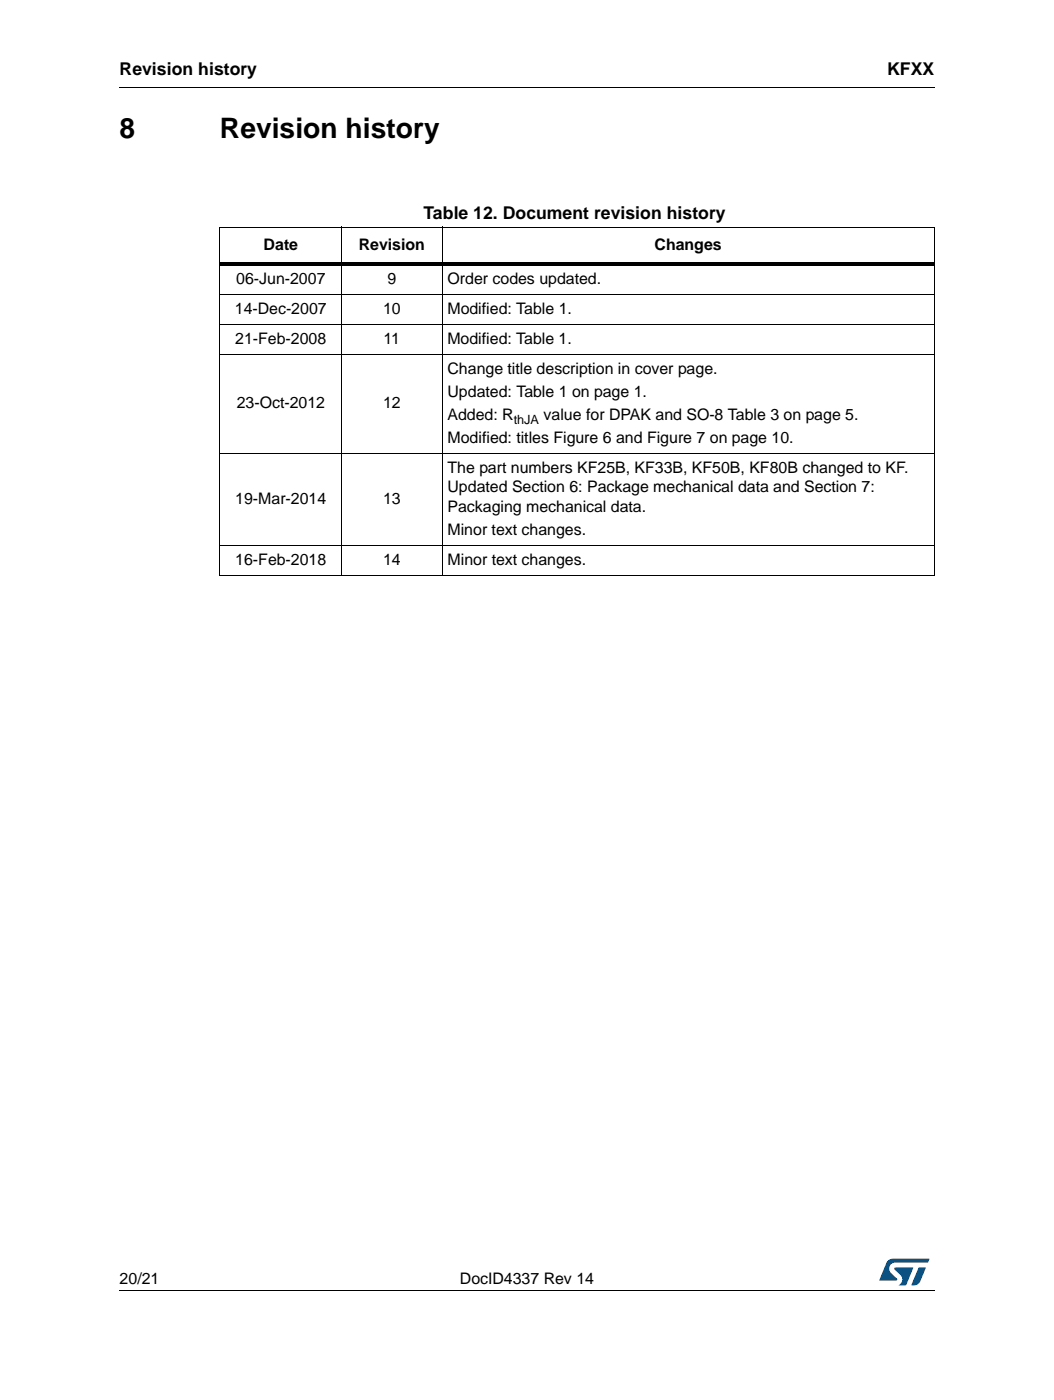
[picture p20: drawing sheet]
<svg xmlns="http://www.w3.org/2000/svg" width="210mm" height="279mm" viewBox="0 0 210 279" stroke-linecap="round" stroke-linejoin="round" font-family="sans-serif">
<defs><g id="words">
<g font-size="5.6">
<text x="23.9" y="27.6">8</text>
<text x="43.9" y="27.6">Revision history</text>
</g>
<g font-size="3.5">
<text x="23.9" y="15">Revision history</text>
<text x="177" y="15">KFXX</text>
<text x="84.5" y="43.8">Table 12. Document revision history</text>
</g>
<g font-size="3.2">
<text x="52.6" y="49.9">Date</text>
<text x="71.6" y="49.9">Revision</text>
<text x="130.6" y="49.9">Changes</text>
<text x="47.1" y="56.6">06-Jun-2007</text>
<text x="77.3" y="56.6">9</text>
<text x="89.3" y="56.6">Order codes updated.</text>
<text x="46.9" y="62.6">14-Dec-2007</text>
<text x="76.4" y="62.6">10</text>
<text x="89.3" y="62.6">Modified: Table 1.</text>
<text x="46.9" y="68.6">21-Feb-2008</text>
<text x="76.5" y="68.6">11</text>
<text x="89.3" y="68.6">Modified: Table 1.</text>
<text x="89.3" y="74.6">Change title description in cover page.</text>
<text x="47.2" y="81.5">23-Oct-2012</text>
<text x="76.4" y="81.5">12</text>
<text x="89.3" y="79.2">Updated: Table 1 on page 1.</text>
<text x="89.3" y="83.8">Added: R</text>
<text x="108.5" y="83.8">value for DPAK and SO-8 Table 3 on page 5.</text>
<text x="89.3" y="88.3">Modified: titles Figure 6 and Figure 7 on page 10.</text>
<text x="89.3" y="94.4">The part numbers KF25B, KF33B, KF50B, KF80B changed to KF.</text>
<text x="46.9" y="100.5">19-Mar-2014</text>
<text x="76.4" y="100.5">13</text>
<text x="89.3" y="98.2">Updated Section 6: Package mechanical data and Section 7:</text>
<text x="89.3" y="102.1">Packaging mechanical data.</text>
<text x="89.3" y="106.7">Minor text changes.</text>
<text x="46.9" y="112.7">16-Feb-2018</text>
<text x="76.4" y="112.7">14</text>
<text x="89.3" y="112.7">Minor text changes.</text>
<text x="23.9" y="256.3">20/21</text>
<text x="91.7" y="256.3">DocID4337 Rev 14</text>
</g>
<text font-size="2.5" x="102.5" y="84.6">thJA</text>
</g></defs>
<path d="M23.8 17.4l.1 .2zM23.8 257.4l.1 .2z" fill="#000"/>
<path d="M23.9 17.5h162.6M23.9 257.5h162.6" fill="none" stroke="#000" stroke-width=".2"/>
<path d="M175.4 251.2h10v5.3h-10z" fill="#fff"/>
<g fill="#005189">
<path d="M177 251.7l.3-.3 .8-.2 7.3 .1-.3 .7h-6.4a1.31 1.31 0 0 0-1.3 1.1 1.31 1.31 0 0 0 .8 1.4l.7 .7v.3h-3.5z"/>
<path d="M183.3 253h1.4l-.7 1.6a2.16 2.16 0 0 1-1.3 1.9h-.8l-.1-.1z"/>
<path d="M178.4 253h3.8l-1.4 3.4-.2 .1h-1.3a1.43 1.43 0 0 0 .5-1.8l-1.3-1.3z"/>
</g>
<path d="M43.8 45.3h142.7M43.8 58.7h142.7M43.9 45.4v69.3M68.2 45.2v69.7M88.2 45.2v69.7M186.4 45.4v69.3M43.8 64.7h142.7M43.8 70.7h142.7M43.8 90.5h142.7M43.8 108.8h142.7M43.8 114.8h142.7" fill="none" stroke="#000" stroke-width=".2"/>
<path d="M43.8 52.4h142.7v.7h-142.7z" fill="#000"/>
<use href="#words"/>
</svg>
